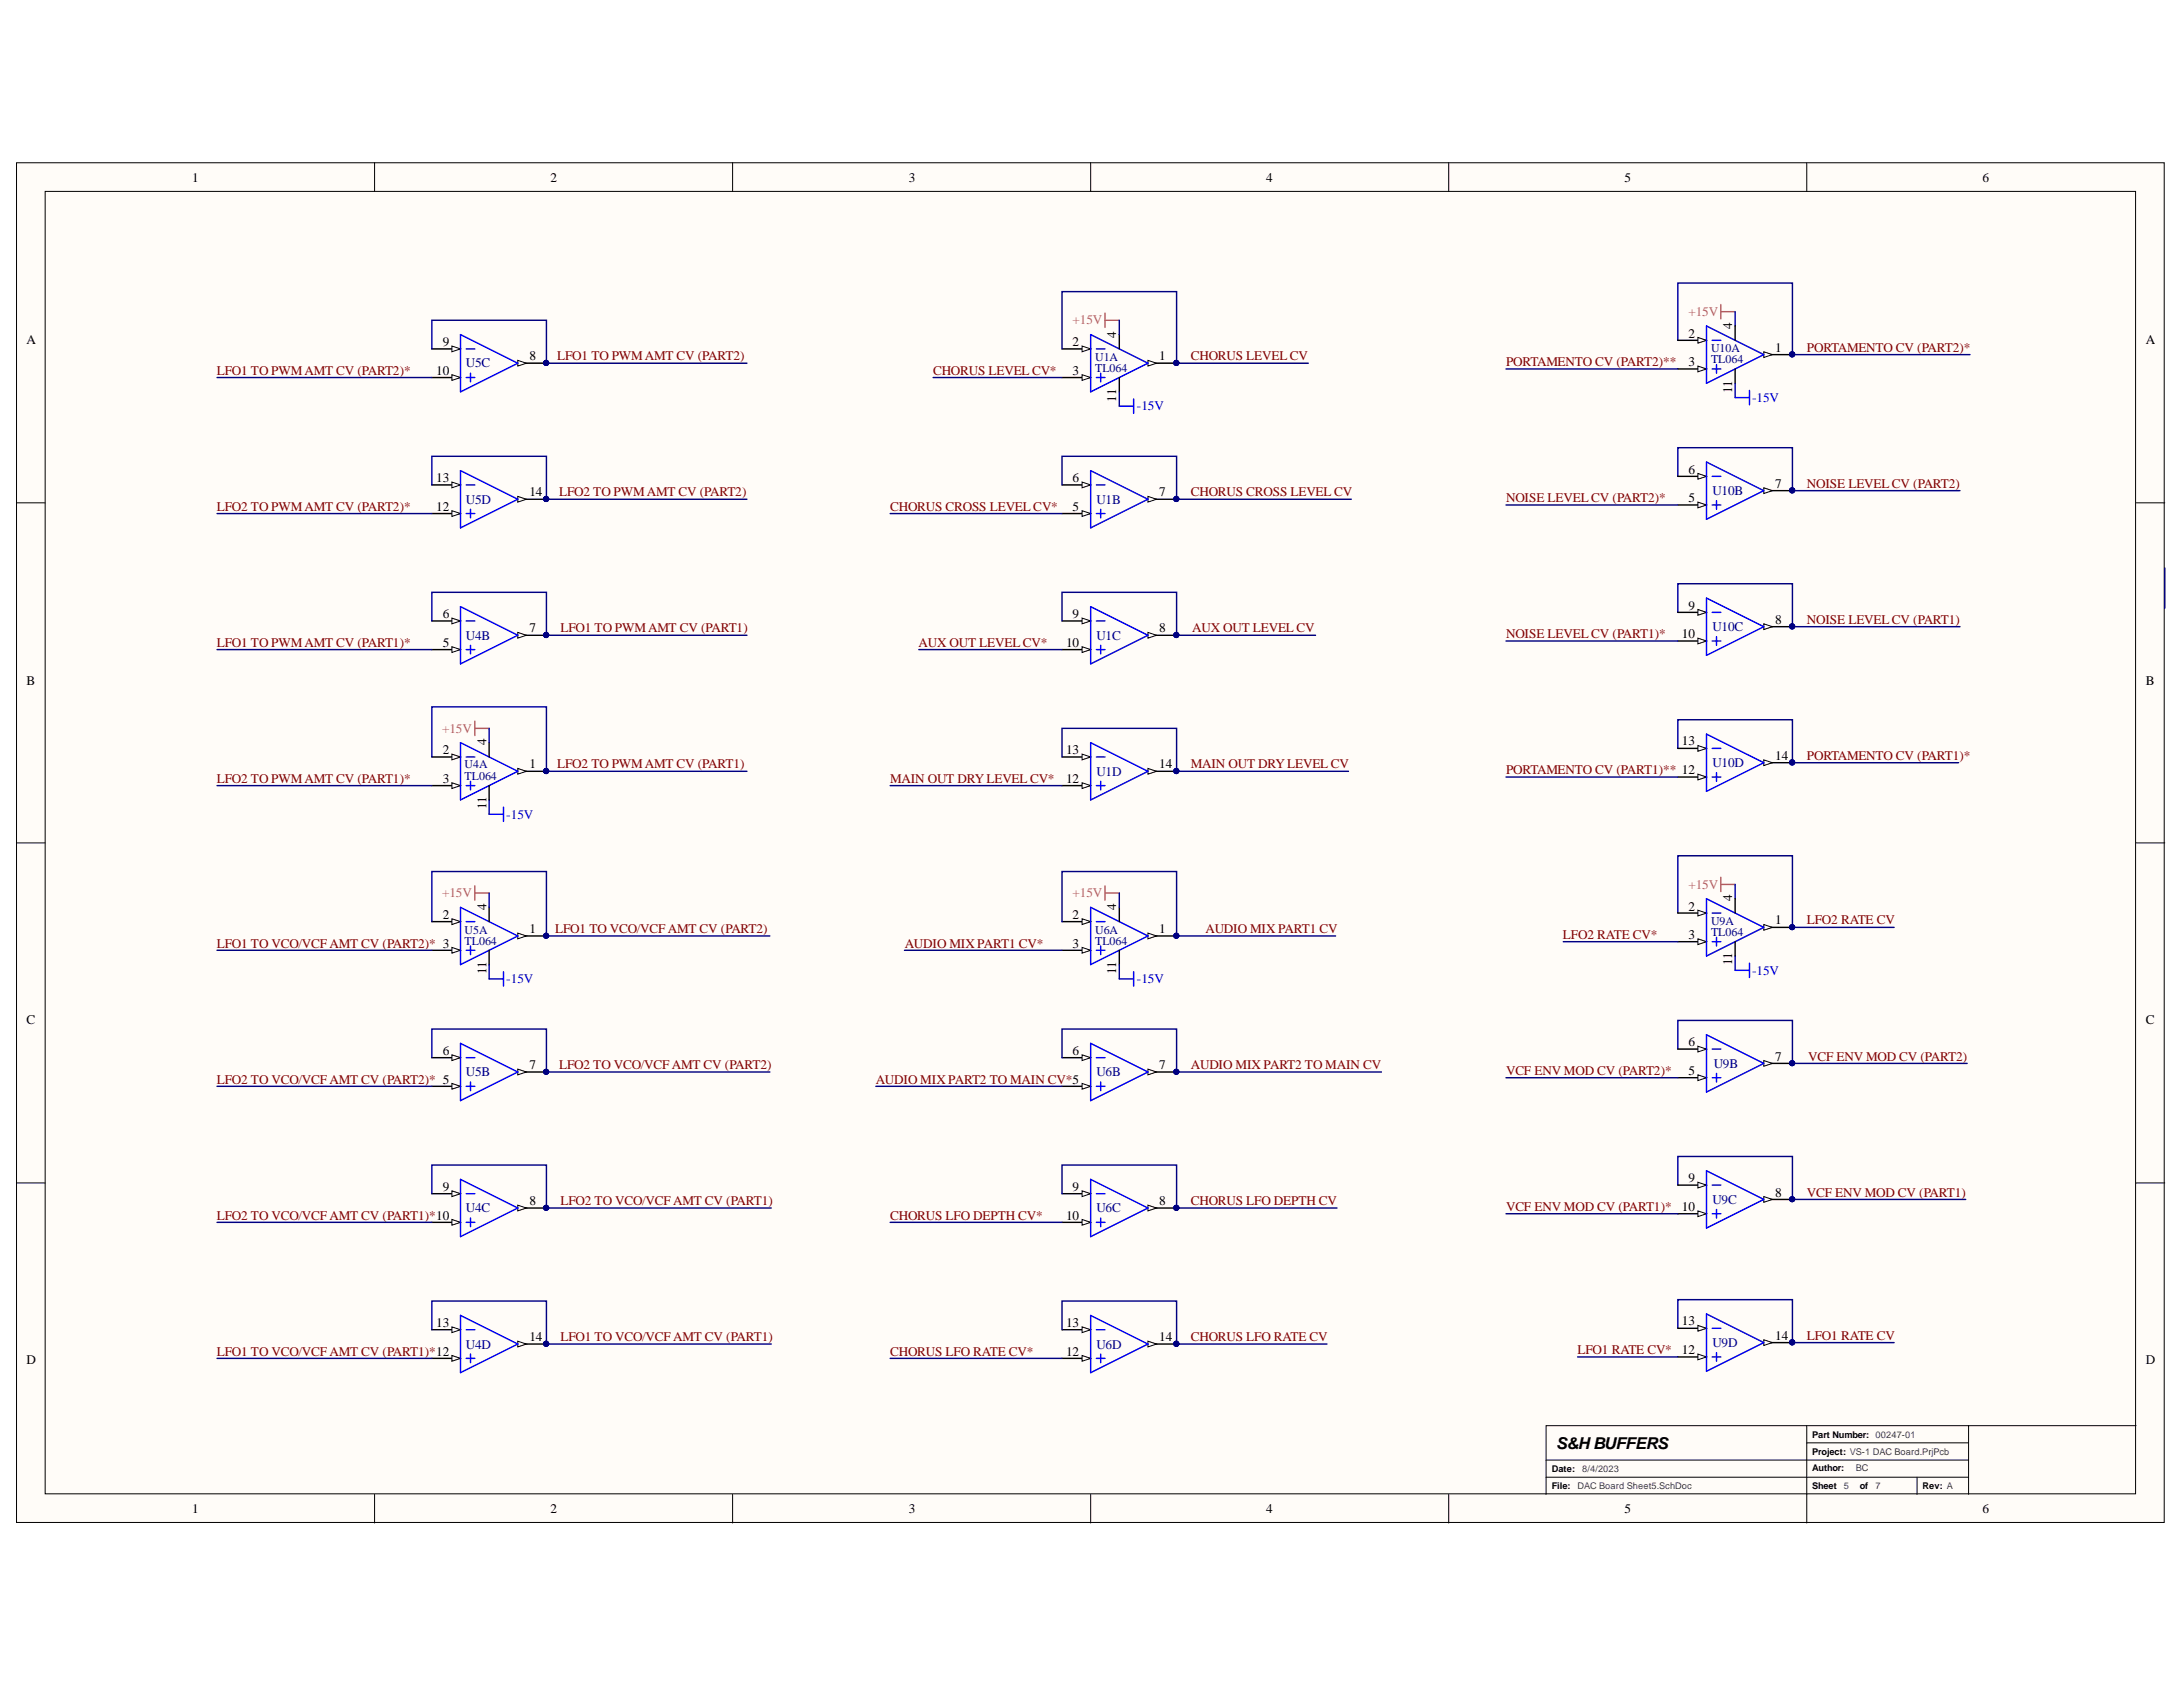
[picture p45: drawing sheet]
<svg xmlns="http://www.w3.org/2000/svg" width="279mm" height="216mm" viewBox="0 0 279 216" stroke-linecap="round" stroke-linejoin="round" font-family="sans-serif">
<defs><g id="words">
<text font-size="2.1" x="199.2" y="185.5">S&amp;HBUFFERS</text>
<g font-size="1.7">
<text x="24.6" y="23.3">1</text>
<text x="70.5" y="23.3">2</text>
<text x="116.3" y="23.3">3</text>
<text x="162.1" y="23.3">4</text>
<text x="207.9" y="23.3">5</text>
<text x="253.8" y="23.3">6</text>
<text x="3.4" y="44.1">A</text>
<text x="55.8" y="48">10</text>
<text x="56.7" y="44.3">9</text>
<text x="67.8" y="46.1">8</text>
<text x="137.3" y="44.3">2</text>
<text x="137.3" y="48">3</text>
<text x="142.9" y="43.2" transform="rotate(-90 142.9 43.2)">4</text>
<text x="148.4" y="46.1">1</text>
<text x="216.1" y="43.2">2</text>
<text x="216.1" y="46.9">3</text>
<text x="221.7" y="42.1" transform="rotate(-90 221.7 42.1)">4</text>
<text x="227.2" y="45">1</text>
<text x="274.7" y="44.1">A</text>
<text x="142.9" y="51.4" transform="rotate(-90 142.9 51.4)">11</text>
<text x="221.7" y="50.3" transform="rotate(-90 221.7 50.3)">11</text>
<text x="55.8" y="61.7">13</text>
<text x="55.8" y="65.4">12</text>
<text x="67.8" y="63.5">14</text>
<text x="137.3" y="61.7">6</text>
<text x="137.3" y="65.4">5</text>
<text x="148.4" y="63.5">7</text>
<text x="216.1" y="60.6">6</text>
<text x="216.1" y="64.3">5</text>
<text x="227.2" y="62.4">7</text>
<text x="56.7" y="79.2">6</text>
<text x="56.7" y="82.8">5</text>
<text x="67.8" y="80.9">7</text>
<text x="136.4" y="82.8">10</text>
<text x="137.3" y="79.2">9</text>
<text x="148.4" y="80.9">8</text>
<text x="215.3" y="81.7">10</text>
<text x="216.1" y="78.1">9</text>
<text x="227.2" y="79.8">8</text>
<text x="3.4" y="87.6">B</text>
<text x="274.7" y="87.6">B</text>
<text x="62.3" y="95.4" transform="rotate(-90 62.3 95.4)">4</text>
<text x="215.3" y="95.4">13</text>
<text x="56.7" y="96.5">2</text>
<text x="56.7" y="100.2">3</text>
<text x="67.8" y="98.3">1</text>
<text x="136.4" y="96.5">13</text>
<text x="136.4" y="100.2">12</text>
<text x="148.4" y="98.3">14</text>
<text x="227.2" y="97.2">14</text>
<text x="62.3" y="103.6" transform="rotate(-90 62.3 103.6)">11</text>
<text x="56.7" y="117.6">2</text>
<text x="62.3" y="116.4" transform="rotate(-90 62.3 116.4)">4</text>
<text x="67.8" y="119.4">1</text>
<text x="137.3" y="117.6">2</text>
<text x="142.9" y="116.4" transform="rotate(-90 142.9 116.4)">4</text>
<text x="148.4" y="119.4">1</text>
<text x="216.1" y="116.5">2</text>
<text x="221.7" y="115.3" transform="rotate(-90 221.7 115.3)">4</text>
<text x="227.2" y="118.3">1</text>
<text x="62.3" y="124.6" transform="rotate(-90 62.3 124.6)">11</text>
<text x="137.3" y="121.3">3</text>
<text x="142.9" y="124.6" transform="rotate(-90 142.9 124.6)">11</text>
<text x="216.1" y="120.2">3</text>
<text x="221.7" y="123.5" transform="rotate(-90 221.7 123.5)">11</text>
<text x="3.4" y="131.1">C</text>
<text x="274.7" y="131.1">C</text>
<text x="56.7" y="135">6</text>
<text x="67.8" y="136.8">7</text>
<text x="137.3" y="135">6</text>
<text x="148.4" y="136.8">7</text>
<text x="216.1" y="133.9">6</text>
<text x="216.1" y="137.6">5</text>
<text x="227.2" y="135.7">7</text>
<text x="56.7" y="152.4">9</text>
<text x="67.8" y="154.2">8</text>
<text x="137.3" y="152.4">9</text>
<text x="148.4" y="154.2">8</text>
<text x="215.3" y="155">10</text>
<text x="216.1" y="151.3">9</text>
<text x="227.2" y="153.1">8</text>
<text x="136.4" y="156.1">10</text>
<text x="55.8" y="169.8">13</text>
<text x="67.8" y="171.7">14</text>
<text x="136.4" y="169.8">13</text>
<text x="136.4" y="173.5">12</text>
<text x="148.4" y="171.7">14</text>
<text x="215.3" y="169.6">13</text>
<text x="215.3" y="173.3">12</text>
<text x="227.2" y="171.5">14</text>
<text x="3.4" y="174.6">D</text>
<text x="274.7" y="174.6">D</text>
<text x="24.6" y="193.6">1</text>
<text x="70.5" y="193.6">2</text>
<text x="116.3" y="193.6">3</text>
<text x="162.1" y="193.6">4</text>
<text x="207.9" y="193.6">5</text>
<text x="253.8" y="193.6">6</text>
</g>
<g font-size="1.7" fill="#db3381">
<text x="137.3" y="41.5">+15V</text>
<text x="216.1" y="40.4">+15V</text>
<text x="56.6" y="93.8">+15V</text>
<text x="216.1" y="113.7">+15V</text>
<text x="56.6" y="114.8">+15V</text>
<text x="137.3" y="114.8">+15V</text>
</g>
<g font-size="1.7" fill="#800000">
<text x="27.7" y="48">LFO1 TO PWMAMT CV (PART2)*</text>
<text x="71.3" y="46.1">LFO1 TO PWMAMT CV (PART2)</text>
<text x="119.4" y="48">CHORUS LEVEL CV*</text>
<text x="152.4" y="46.1">CHORUS LEVEL CV</text>
<text x="192.8" y="46.9">PORTAMENTO CV (PART2)**</text>
<text x="231.3" y="45">PORTAMENTO CV (PART2)*</text>
<text x="27.7" y="65.4">LFO2 TO PWMAMT CV (PART2)*</text>
<text x="71.6" y="63.5">LFO2 TO PWMAMT CV (PART2)</text>
<text x="113.9" y="65.4">CHORUS CROSS LEVEL CV*</text>
<text x="152.4" y="63.5">CHORUS CROSS LEVEL CV</text>
<text x="192.8" y="64.3">NOISE LEVEL CV (PART2)*</text>
<text x="231.3" y="62.4">NOISE LEVEL CV (PART2)</text>
<text x="27.7" y="82.8">LFO1 TO PWMAMT CV (PART1)*</text>
<text x="71.7" y="80.9">LFO1 TO PWMAMT CV (PART1)</text>
<text x="117.6" y="82.8">AUX OUT LEVEL CV*</text>
<text x="152.6" y="80.9">AUX OUT LEVEL CV</text>
<text x="192.8" y="81.7">NOISE LEVEL CV (PART1)*</text>
<text x="231.3" y="79.8">NOISE LEVEL CV (PART1)</text>
<text x="27.7" y="100.2">LFO2 TO PWMAMT CV (PART1)*</text>
<text x="71.3" y="98.3">LFO2 TO PWMAMT CV (PART1)</text>
<text x="113.9" y="100.2">MAIN OUT DRY LEVEL CV*</text>
<text x="152.4" y="98.3">MAIN OUT DRY LEVEL CV</text>
<text x="192.8" y="99.1">PORTAMENTO CV (PART1)** 12</text>
<text x="231.3" y="97.2">PORTAMENTO CV (PART1)*</text>
<text x="71.1" y="119.4">LFO1 TO VCO/VCF AMT CV (PART2)</text>
<text x="154.3" y="119.4">AUDIO MIX PART1 CV</text>
<text x="231.3" y="118.3">LFO2 RATE CV</text>
<text x="27.7" y="121.3">LFO1 TO VCO/VCF AMT CV (PART2)* 3</text>
<text x="115.8" y="121.3">AUDIO MIX PART1 CV*</text>
<text x="200" y="120.2">LFO2 RATE CV*</text>
<text x="71.6" y="136.8">LFO2 TO VCO/VCF AMT CV (PART2)</text>
<text x="152.4" y="136.8">AUDIO MIX PART2 TO MAIN CV</text>
<text x="192.8" y="137.6">VCF ENV MOD CV (PART2)*</text>
<text x="231.4" y="135.7">VCF ENV MOD CV (PART2)</text>
<text x="27.7" y="138.7">LFO2 TO VCO/VCF AMT CV (PART2)* 5</text>
<text x="112.1" y="138.7">AUDIO MIX PART2 TO MAIN CV*5</text>
<text x="71.7" y="154.2">LFO2 TO VCO/VCF AMT CV (PART1)</text>
<text x="152.4" y="154.2">CHORUS LFO DEPTH CV</text>
<text x="192.8" y="155">VCF ENV MOD CV (PART1)*</text>
<text x="231.3" y="153.1">VCF ENV MOD CV (PART1)</text>
<text x="27.7" y="156.1">LFO2 TO VCO/VCF AMT CV (PART1)*10</text>
<text x="113.9" y="156.1">CHORUS LFO DEPTH CV*</text>
<text x="27.7" y="173.5">LFO1 TO VCO/VCF AMT CV (PART1)*12</text>
<text x="71.7" y="171.7">LFO1 TO VCO/VCF AMT CV (PART1)</text>
<text x="113.9" y="173.5">CHORUS LFO RATE CV*</text>
<text x="152.4" y="171.7">CHORUS LFO RATE CV</text>
<text x="201.9" y="173.3">LFO1 RATE CV*</text>
<text x="231.3" y="171.5">LFO1 RATE CV</text>
</g>
<g font-size="1.7" fill="#000080">
<text x="59.6" y="47">U5C</text>
<text x="59.6" y="64.4">U5D</text>
<text x="140.3" y="64.4">U1B</text>
<text x="219.2" y="63.3">U10B</text>
<text x="59.6" y="81.9">U4B</text>
<text x="140.3" y="81.9">U1C</text>
<text x="219.2" y="80.8">U10C</text>
<text x="140.3" y="99.3">U1D</text>
<text x="219.2" y="98.2">U10D</text>
<text x="59.6" y="137.8">U5B</text>
<text x="140.3" y="137.8">U6B</text>
<text x="219.3" y="136.7">U9B</text>
<text x="59.6" y="155.2">U4C</text>
<text x="140.3" y="155.2">U6C</text>
<text x="219.2" y="154.1">U9C</text>
<text x="59.6" y="172.6">U4D</text>
<text x="140.3" y="172.6">U6D</text>
<text x="219.2" y="172.4">U9D</text>
</g>
<g font-size="1.7" fill="#00f">
<text x="145.5" y="52.5">-15V</text>
<text x="224.2" y="51.4">-15V</text>
<text x="64.8" y="104.8">-15V</text>
<text x="64.8" y="125.8">-15V</text>
<text x="145.5" y="125.8">-15V</text>
<text x="224.2" y="124.7">-15V</text>
</g>
<g font-size="1.5" fill="#000080">
<text x="140.2" y="47.6">TL064</text>
<text x="140.2" y="46.2">U1A</text>
<text x="219" y="46.5">TL064</text>
<text x="219" y="45.1">U10A</text>
<text x="59.5" y="99.9">TL064</text>
<text x="59.5" y="98.3">U4A</text>
<text x="59.5" y="119.5">U5A</text>
<text x="140.2" y="119.5">U6A</text>
<text x="219" y="119.8">TL064</text>
<text x="219" y="118.4">U9A</text>
<text x="59.5" y="120.9">TL064</text>
<text x="140.2" y="120.9">TL064</text>
</g>
<g font-size="1.2">
<text x="231.9" y="184">Part Number: 00247-01</text>
<text x="198.6" y="188.4">Date:</text>
<text x="198.6" y="190.6">File:</text>
<text x="231.9" y="190.6">Sheet</text>
<text x="231.9" y="188.3">Author:</text>
<text x="231.9" y="186.2">Project: VS-1 DAC Board.PrjPcb</text>
<text x="238" y="190.6">of</text>
<text x="246.1" y="190.6">Rev: A</text>
</g>
<g font-size="1.2" fill="#434343">
<text x="201.9" y="190.6">DAC Board Sheet5.SchDoc</text>
<text x="202.5" y="188.4">8/4/2023</text>
<text x="236" y="190.6">5</text>
<text x="237.5" y="188.3">BC</text>
<text x="240.1" y="190.6">7</text>
</g>
</g></defs>
<g fill="#fffcf8" stroke="#000" stroke-width=".13">
<path d="M2.1 20.8h274.9v174h-274.9z"/>
<path d="M5.8 24.5h267.5v166.7h-267.5z"/>
</g>
<g fill="none" stroke="#000" stroke-width=".13">
<path d="M47.9 20.8v3.7M93.8 20.8v3.7M139.6 20.8v3.7M185.4 20.8v3.7M231.2 20.8v3.7M2.1 64.4h3.7M273.4 64.4h3.7M2.1 107.9h3.7M273.4 107.9h3.7M2.1 151.4h3.7M273.4 151.4h3.7M47.9 191.3v3.6"/>
<path d="M93.8 191.3v3.6M139.6 191.3v3.6M185.4 191.3v3.6M197.9 189.1h54.1M197.9 186.9h54.1M231.2 182.5v12.4M231.2 184.7h20.8M245.4 189.1v2.2M252 182.5h-54.1v8.8M273.4 182.5h-21.4v8.8"/>
</g>
<path d="M135.9 152.8h3.7" fill="none" stroke="#000" stroke-width=".18"/>
<path d="M138.5 152.4l1.1 .4-1.1 .3z" fill="#fffcf8"/>
<path d="M138.5 152.4l1.1 .4-1.1 .3z" fill="none" stroke="#000" stroke-width=".13"/>
<path d="M135.9 156.4h3.7" fill="none" stroke="#000" stroke-width=".18"/>
<path d="M138.5 156.1l1.1 .3-1.1 .4z" fill="#fffcf8"/>
<path d="M138.5 156.1l1.1 .3-1.1 .4z" fill="none" stroke="#000" stroke-width=".13"/>
<path d="M146.9 154.6h3.7" fill="none" stroke="#000" stroke-width=".18"/>
<path d="M146.9 154.2l1.1 .4-1.1 .4z" fill="#fffcf8"/>
<path d="M146.9 154.2l1.1 .4-1.1 .4z" fill="none" stroke="#000" stroke-width=".13"/>
<circle cx="150.6" cy="154.6" r=".33" fill="#000080" stroke="#000080" stroke-width=".13"/>
<path d="M139.6 150.9l7.3 3.7-7.3 3.7zM140.3 152.8h1.1M140.3 156.4h1.1M140.9 155.9v1.1" fill="none" stroke="#00f" stroke-width=".18"/>
<path d="M135.9 170.2h3.7" fill="none" stroke="#000" stroke-width=".18"/>
<path d="M138.5 169.8l1.1 .4-1.1 .3z" fill="#fffcf8"/>
<path d="M138.5 169.8l1.1 .4-1.1 .3z" fill="none" stroke="#000" stroke-width=".13"/>
<path d="M135.9 173.8h3.7" fill="none" stroke="#000" stroke-width=".18"/>
<path d="M138.5 173.5l1.1 .3-1.1 .4z" fill="#fffcf8"/>
<path d="M138.5 173.5l1.1 .3-1.1 .4z" fill="none" stroke="#000" stroke-width=".13"/>
<path d="M146.9 172h3.7" fill="none" stroke="#000" stroke-width=".18"/>
<path d="M146.9 171.6l1.1 .4-1.1 .4z" fill="#fffcf8"/>
<path d="M146.9 171.6l1.1 .4-1.1 .4z" fill="none" stroke="#000" stroke-width=".13"/>
<circle cx="150.6" cy="172" r=".33" fill="#000080" stroke="#000080" stroke-width=".13"/>
<path d="M139.6 168.3l7.3 3.7-7.3 3.7zM140.3 170.2h1.1M140.3 173.8h1.1M140.9 173.3v1.1" fill="none" stroke="#00f" stroke-width=".18"/>
<path d="M55.3 96.9h3.6" fill="none" stroke="#000" stroke-width=".18"/>
<path d="M57.8 96.5l1.1 .4-1.1 .3z" fill="#fffcf8"/>
<path d="M57.8 96.5l1.1 .4-1.1 .3z" fill="none" stroke="#000" stroke-width=".13"/>
<path d="M55.3 100.5h3.6" fill="none" stroke="#000" stroke-width=".18"/>
<path d="M57.8 100.2l1.1 .3-1.1 .4z" fill="#fffcf8"/>
<path d="M57.8 100.2l1.1 .3-1.1 .4z" fill="none" stroke="#000" stroke-width=".13"/>
<path d="M66.3 98.7h3.6" fill="none" stroke="#000" stroke-width=".18"/>
<path d="M66.3 98.3l1.1 .4-1.1 .4z" fill="#fffcf8"/>
<path d="M66.3 98.3l1.1 .4-1.1 .4z" fill="none" stroke="#000" stroke-width=".13"/>
<circle cx="69.9" cy="98.7" r=".33" fill="#000080" stroke="#000080" stroke-width=".13"/>
<path d="M58.9 95l7.4 3.7-7.4 3.7zM59.7 96.9h1.1M60.2 100v1.1M59.7 100.5h1.1M62.6 104.2h1.8M64.4 103.3v1.8" fill="none" stroke="#00f" stroke-width=".18"/>
<path d="M55.3 79.5h3.6M62.6 95v1.9M62.6 100.5v1.9" fill="none" stroke="#000" stroke-width=".18"/>
<path d="M60.8 92.3v1.8M60.8 93.2h1.8" fill="none" stroke="#db3381" stroke-width=".18"/>
<path d="M57.8 79.1l1.1 .4-1.1 .3z" fill="#fffcf8"/>
<path d="M57.8 79.1l1.1 .4-1.1 .3z" fill="none" stroke="#000" stroke-width=".13"/>
<path d="M55.3 83.1h3.6" fill="none" stroke="#000" stroke-width=".18"/>
<path d="M57.8 82.8l1.1 .3-1.1 .4z" fill="#fffcf8"/>
<path d="M57.8 82.8l1.1 .3-1.1 .4z" fill="none" stroke="#000" stroke-width=".13"/>
<path d="M66.3 81.3h3.6" fill="none" stroke="#000" stroke-width=".18"/>
<path d="M66.3 80.9l1.1 .4-1.1 .4z" fill="#fffcf8"/>
<path d="M66.3 80.9l1.1 .4-1.1 .4z" fill="none" stroke="#000" stroke-width=".13"/>
<circle cx="69.9" cy="81.3" r=".33" fill="#000080" stroke="#000080" stroke-width=".13"/>
<path d="M58.9 77.6l7.4 3.7-7.4 3.7zM59.7 79.5h1.1M59.7 83.1h1.1M60.2 82.6v1.1" fill="none" stroke="#00f" stroke-width=".18"/>
<path d="M55.3 152.8h3.6" fill="none" stroke="#000" stroke-width=".18"/>
<path d="M57.8 152.4l1.1 .4-1.1 .3z" fill="#fffcf8"/>
<path d="M57.8 152.4l1.1 .4-1.1 .3z" fill="none" stroke="#000" stroke-width=".13"/>
<path d="M55.3 156.4h3.6" fill="none" stroke="#000" stroke-width=".18"/>
<path d="M57.8 156.1l1.1 .3-1.1 .4z" fill="#fffcf8"/>
<path d="M57.8 156.1l1.1 .3-1.1 .4z" fill="none" stroke="#000" stroke-width=".13"/>
<path d="M66.3 154.6h3.6" fill="none" stroke="#000" stroke-width=".18"/>
<path d="M66.3 154.2l1.1 .4-1.1 .4z" fill="#fffcf8"/>
<path d="M66.3 154.2l1.1 .4-1.1 .4z" fill="none" stroke="#000" stroke-width=".13"/>
<circle cx="69.9" cy="154.6" r=".33" fill="#000080" stroke="#000080" stroke-width=".13"/>
<path d="M58.9 150.9l7.4 3.7-7.4 3.7zM59.7 152.8h1.1M59.7 156.4h1.1M60.2 155.9v1.1" fill="none" stroke="#00f" stroke-width=".18"/>
<path d="M55.3 170.2h3.6" fill="none" stroke="#000" stroke-width=".18"/>
<path d="M57.8 169.8l1.1 .4-1.1 .3z" fill="#fffcf8"/>
<path d="M57.8 169.8l1.1 .4-1.1 .3z" fill="none" stroke="#000" stroke-width=".13"/>
<path d="M55.3 173.8h3.6" fill="none" stroke="#000" stroke-width=".18"/>
<path d="M57.8 173.5l1.1 .3-1.1 .4z" fill="#fffcf8"/>
<path d="M57.8 173.5l1.1 .3-1.1 .4z" fill="none" stroke="#000" stroke-width=".13"/>
<path d="M66.3 172h3.6" fill="none" stroke="#000" stroke-width=".18"/>
<path d="M66.3 171.6l1.1 .4-1.1 .4z" fill="#fffcf8"/>
<path d="M66.3 171.6l1.1 .4-1.1 .4z" fill="none" stroke="#000" stroke-width=".13"/>
<circle cx="69.9" cy="172" r=".33" fill="#000080" stroke="#000080" stroke-width=".13"/>
<path d="M58.9 168.3l7.4 3.7-7.4 3.7zM59.7 170.2h1.1M59.7 173.8h1.1M60.2 173.3v1.1" fill="none" stroke="#00f" stroke-width=".18"/>
<path d="M55.3 118h3.6" fill="none" stroke="#000" stroke-width=".18"/>
<path d="M57.8 117.6l1.1 .4-1.1 .3z" fill="#fffcf8"/>
<path d="M57.8 117.6l1.1 .4-1.1 .3z" fill="none" stroke="#000" stroke-width=".13"/>
<path d="M55.3 121.6h3.6" fill="none" stroke="#000" stroke-width=".18"/>
<path d="M57.8 121.3l1.1 .3-1.1 .4z" fill="#fffcf8"/>
<path d="M57.8 121.3l1.1 .3-1.1 .4z" fill="none" stroke="#000" stroke-width=".13"/>
<path d="M66.3 119.8h3.6" fill="none" stroke="#000" stroke-width=".18"/>
<path d="M66.3 119.4l1.1 .4-1.1 .4z" fill="#fffcf8"/>
<path d="M66.3 119.4l1.1 .4-1.1 .4z" fill="none" stroke="#000" stroke-width=".13"/>
<circle cx="69.9" cy="119.8" r=".33" fill="#000080" stroke="#000080" stroke-width=".13"/>
<path d="M58.9 116.1l7.4 3.7-7.4 3.6zM59.7 118h1.1M59.7 121.6h1.1M60.2 121.1v1.1M62.6 125.3h1.8M64.4 124.4v1.8" fill="none" stroke="#00f" stroke-width=".18"/>
<path d="M62.6 116.1v1.9M55.3 135.4h3.6M62.6 121.6v1.8" fill="none" stroke="#000" stroke-width=".18"/>
<path d="M60.8 113.4v1.8M60.8 114.3h1.8" fill="none" stroke="#db3381" stroke-width=".18"/>
<path d="M57.8 135l1.1 .4-1.1 .3z" fill="#fffcf8"/>
<path d="M57.8 135l1.1 .4-1.1 .3z" fill="none" stroke="#000" stroke-width=".13"/>
<path d="M55.3 139h3.6" fill="none" stroke="#000" stroke-width=".18"/>
<path d="M57.8 138.7l1.1 .3-1.1 .4z" fill="#fffcf8"/>
<path d="M57.8 138.7l1.1 .3-1.1 .4z" fill="none" stroke="#000" stroke-width=".13"/>
<path d="M66.3 137.2h3.6" fill="none" stroke="#000" stroke-width=".18"/>
<path d="M66.3 136.8l1.1 .4-1.1 .4z" fill="#fffcf8"/>
<path d="M66.3 136.8l1.1 .4-1.1 .4z" fill="none" stroke="#000" stroke-width=".13"/>
<circle cx="69.9" cy="137.2" r=".33" fill="#000080" stroke="#000080" stroke-width=".13"/>
<path d="M58.9 133.5l7.4 3.7-7.4 3.7zM59.7 135.4h1.1M59.7 139h1.1M60.2 138.5v1.1" fill="none" stroke="#00f" stroke-width=".18"/>
<path d="M55.3 44.7h3.6" fill="none" stroke="#000" stroke-width=".18"/>
<path d="M57.8 44.3l1.1 .4-1.1 .3z" fill="#fffcf8"/>
<path d="M57.8 44.3l1.1 .4-1.1 .3z" fill="none" stroke="#000" stroke-width=".13"/>
<path d="M55.3 48.3h3.6" fill="none" stroke="#000" stroke-width=".18"/>
<path d="M57.8 48l1.1 .3-1.1 .4z" fill="#fffcf8"/>
<path d="M57.8 48l1.1 .3-1.1 .4z" fill="none" stroke="#000" stroke-width=".13"/>
<path d="M66.3 46.5h3.6" fill="none" stroke="#000" stroke-width=".18"/>
<path d="M66.3 46.1l1.1 .4-1.1 .4z" fill="#fffcf8"/>
<path d="M66.3 46.1l1.1 .4-1.1 .4z" fill="none" stroke="#000" stroke-width=".13"/>
<circle cx="69.9" cy="46.4" r=".33" fill="#000080" stroke="#000080" stroke-width=".13"/>
<path d="M58.9 42.8l7.4 3.7-7.4 3.6zM59.7 44.7h1.1M59.7 48.3h1.1M60.2 47.8v1.1" fill="none" stroke="#00f" stroke-width=".18"/>
<path d="M55.3 62.1h3.6" fill="none" stroke="#000" stroke-width=".18"/>
<path d="M57.8 61.7l1.1 .4-1.1 .3z" fill="#fffcf8"/>
<path d="M57.8 61.7l1.1 .4-1.1 .3z" fill="none" stroke="#000" stroke-width=".13"/>
<path d="M55.3 65.7h3.6" fill="none" stroke="#000" stroke-width=".18"/>
<path d="M57.8 65.4l1.1 .3-1.1 .4z" fill="#fffcf8"/>
<path d="M57.8 65.4l1.1 .3-1.1 .4z" fill="none" stroke="#000" stroke-width=".13"/>
<path d="M66.3 63.9h3.6" fill="none" stroke="#000" stroke-width=".18"/>
<path d="M66.3 63.5l1.1 .4-1.1 .4z" fill="#fffcf8"/>
<path d="M66.3 63.5l1.1 .4-1.1 .4z" fill="none" stroke="#000" stroke-width=".13"/>
<circle cx="69.9" cy="63.9" r=".33" fill="#000080" stroke="#000080" stroke-width=".13"/>
<path d="M58.9 60.2l7.4 3.7-7.4 3.7zM59.7 62.1h1.1M59.7 65.7h1.1M60.2 65.2v1.1" fill="none" stroke="#00f" stroke-width=".18"/>
<path d="M135.9 44.7h3.7" fill="none" stroke="#000" stroke-width=".18"/>
<path d="M138.5 44.3l1.1 .4-1.1 .3z" fill="#fffcf8"/>
<path d="M138.5 44.3l1.1 .4-1.1 .3z" fill="none" stroke="#000" stroke-width=".13"/>
<path d="M135.9 48.3h3.7" fill="none" stroke="#000" stroke-width=".18"/>
<path d="M138.5 48l1.1 .3-1.1 .4z" fill="#fffcf8"/>
<path d="M138.5 48l1.1 .3-1.1 .4z" fill="none" stroke="#000" stroke-width=".13"/>
<path d="M146.9 46.5h3.7" fill="none" stroke="#000" stroke-width=".18"/>
<path d="M146.9 46.1l1.1 .4-1.1 .4z" fill="#fffcf8"/>
<path d="M146.9 46.1l1.1 .4-1.1 .4z" fill="none" stroke="#000" stroke-width=".13"/>
<circle cx="150.6" cy="46.4" r=".33" fill="#000080" stroke="#000080" stroke-width=".13"/>
<path d="M139.6 42.8l7.3 3.7-7.3 3.6zM140.3 44.7h1.1M140.3 48.3h1.1M140.9 47.8v1.1" fill="none" stroke="#00f" stroke-width=".18"/>
<path d="M143.3 42.8v1.9M143.3 48.3v1.8M135.9 62.1h3.7" fill="none" stroke="#000" stroke-width=".18"/>
<path d="M138.5 61.7l1.1 .4-1.1 .3z" fill="#fffcf8"/>
<path d="M138.5 61.7l1.1 .4-1.1 .3z" fill="none" stroke="#000" stroke-width=".13"/>
<path d="M135.9 65.7h3.7" fill="none" stroke="#000" stroke-width=".18"/>
<path d="M138.5 65.4l1.1 .3-1.1 .4z" fill="#fffcf8"/>
<path d="M138.5 65.4l1.1 .3-1.1 .4z" fill="none" stroke="#000" stroke-width=".13"/>
<path d="M146.9 63.9h3.7" fill="none" stroke="#000" stroke-width=".18"/>
<path d="M146.9 63.5l1.1 .4-1.1 .4z" fill="#fffcf8"/>
<path d="M146.9 63.5l1.1 .4-1.1 .4z" fill="none" stroke="#000" stroke-width=".13"/>
<circle cx="150.6" cy="63.9" r=".33" fill="#000080" stroke="#000080" stroke-width=".13"/>
<path d="M139.6 60.2l7.3 3.7-7.3 3.7zM140.3 62.1h1.1M140.3 65.7h1.1M140.9 65.2v1.1" fill="none" stroke="#00f" stroke-width=".18"/>
<path d="M135.9 79.5h3.7" fill="none" stroke="#000" stroke-width=".18"/>
<path d="M138.5 79.1l1.1 .4-1.1 .3z" fill="#fffcf8"/>
<path d="M138.5 79.1l1.1 .4-1.1 .3z" fill="none" stroke="#000" stroke-width=".13"/>
<path d="M135.9 83.1h3.7" fill="none" stroke="#000" stroke-width=".18"/>
<path d="M138.5 82.8l1.1 .3-1.1 .4z" fill="#fffcf8"/>
<path d="M138.5 82.8l1.1 .3-1.1 .4z" fill="none" stroke="#000" stroke-width=".13"/>
<path d="M146.9 81.3h3.7" fill="none" stroke="#000" stroke-width=".18"/>
<path d="M146.9 80.9l1.1 .4-1.1 .4z" fill="#fffcf8"/>
<path d="M146.9 80.9l1.1 .4-1.1 .4z" fill="none" stroke="#000" stroke-width=".13"/>
<circle cx="150.6" cy="81.3" r=".33" fill="#000080" stroke="#000080" stroke-width=".13"/>
<path d="M139.6 77.6l7.3 3.7-7.3 3.7zM140.3 79.5h1.1M140.3 83.1h1.1M140.9 82.6v1.1" fill="none" stroke="#00f" stroke-width=".18"/>
<path d="M135.9 96.9h3.7" fill="none" stroke="#000" stroke-width=".18"/>
<path d="M138.5 96.5l1.1 .4-1.1 .3z" fill="#fffcf8"/>
<path d="M138.5 96.5l1.1 .4-1.1 .3z" fill="none" stroke="#000" stroke-width=".13"/>
<path d="M135.9 100.5h3.7" fill="none" stroke="#000" stroke-width=".18"/>
<path d="M138.5 100.2l1.1 .3-1.1 .4z" fill="#fffcf8"/>
<path d="M138.5 100.2l1.1 .3-1.1 .4z" fill="none" stroke="#000" stroke-width=".13"/>
<path d="M146.9 98.7h3.7" fill="none" stroke="#000" stroke-width=".18"/>
<path d="M146.9 98.3l1.1 .4-1.1 .4z" fill="#fffcf8"/>
<path d="M146.9 98.3l1.1 .4-1.1 .4z" fill="none" stroke="#000" stroke-width=".13"/>
<circle cx="150.6" cy="98.7" r=".33" fill="#000080" stroke="#000080" stroke-width=".13"/>
<path d="M139.6 95l7.3 3.7-7.3 3.7zM140.3 96.9h1.1M140.9 100v1.1M140.3 100.5h1.1M143.3 125.3h1.8M145.1 124.4v1.8" fill="none" stroke="#00f" stroke-width=".18"/>
<path d="M141.4 113.4v1.8M141.4 114.3h1.9" fill="none" stroke="#db3381" stroke-width=".18"/>
<path d="M135.9 135.4h3.7" fill="none" stroke="#000" stroke-width=".18"/>
<path d="M138.5 135l1.1 .4-1.1 .3z" fill="#fffcf8"/>
<path d="M138.5 135l1.1 .4-1.1 .3z" fill="none" stroke="#000" stroke-width=".13"/>
<path d="M135.9 139h3.7" fill="none" stroke="#000" stroke-width=".18"/>
<path d="M138.5 138.7l1.1 .3-1.1 .4z" fill="#fffcf8"/>
<path d="M138.5 138.7l1.1 .3-1.1 .4z" fill="none" stroke="#000" stroke-width=".13"/>
<path d="M146.9 137.2h3.7" fill="none" stroke="#000" stroke-width=".18"/>
<path d="M146.9 136.8l1.1 .4-1.1 .4z" fill="#fffcf8"/>
<path d="M146.9 136.8l1.1 .4-1.1 .4z" fill="none" stroke="#000" stroke-width=".13"/>
<circle cx="150.6" cy="137.2" r=".33" fill="#000080" stroke="#000080" stroke-width=".13"/>
<path d="M139.6 133.5l7.3 3.7-7.3 3.7zM140.3 135.4h1.1M140.3 139h1.1M140.9 138.5v1.1" fill="none" stroke="#00f" stroke-width=".18"/>
<path d="M135.9 118h3.7" fill="none" stroke="#000" stroke-width=".18"/>
<path d="M138.5 117.6l1.1 .4-1.1 .3z" fill="#fffcf8"/>
<path d="M138.5 117.6l1.1 .4-1.1 .3z" fill="none" stroke="#000" stroke-width=".13"/>
<path d="M135.9 121.6h3.7" fill="none" stroke="#000" stroke-width=".18"/>
<path d="M138.5 121.3l1.1 .3-1.1 .4z" fill="#fffcf8"/>
<path d="M138.5 121.3l1.1 .3-1.1 .4z" fill="none" stroke="#000" stroke-width=".13"/>
<path d="M146.9 119.8h3.7" fill="none" stroke="#000" stroke-width=".18"/>
<path d="M146.9 119.4l1.1 .4-1.1 .4z" fill="#fffcf8"/>
<path d="M146.9 119.4l1.1 .4-1.1 .4z" fill="none" stroke="#000" stroke-width=".13"/>
<g fill="#000080" stroke="#000080" stroke-width=".13">
<circle cx="150.6" cy="119.8" r=".33"/>
<circle cx="69.9" cy="172" r=".33"/>
<circle cx="69.9" cy="154.6" r=".33"/>
<circle cx="69.9" cy="137.2" r=".33"/>
<circle cx="69.9" cy="119.8" r=".33"/>
<circle cx="69.9" cy="98.7" r=".33"/>
<circle cx="69.9" cy="81.3" r=".33"/>
<circle cx="69.9" cy="63.9" r=".33"/>
<circle cx="69.9" cy="46.4" r=".33"/>
<circle cx="150.6" cy="172" r=".33"/>
<circle cx="150.6" cy="154.6" r=".33"/>
<circle cx="150.6" cy="137.2" r=".33"/>
<circle cx="150.6" cy="98.7" r=".33"/>
<circle cx="150.6" cy="81.3" r=".33"/>
<circle cx="150.6" cy="63.9" r=".33"/>
<circle cx="150.6" cy="46.4" r=".33"/>
<circle cx="229.4" cy="45.3" r=".33"/>
</g>
<path d="M143.3 52h1.8M145.1 51.1v1.8M139.6 116.1l7.3 3.7-7.3 3.6zM140.3 118h1.1M140.3 121.6h1.1M140.9 121.1v1.1" fill="none" stroke="#00f" stroke-width=".18"/>
<path d="M214.7 43.6h3.7M143.3 116.1v1.9M143.3 121.6v1.8" fill="none" stroke="#000" stroke-width=".18"/>
<g fill="none" stroke="#000080" stroke-width=".18">
<path d="M222.1 39.9v1.8M27.8 48.3h27.5M55.3 44.7v-3.7h14.6v5.5h25.7M119.4 48.3h16.5M135.9 44.7v-7.4h14.7v9.2h16.9M143.3 41v1.8M143.3 50.1v1.9M214.7 43.6v-7.4h14.7v9.2h22.7M27.8 65.7h27.5M55.3 79.5v-3.7h14.6v5.5h25.7M55.3 62.1v-3.7h14.6v5.5h25.7M113.9 65.7h22"/>
<path d="M135.9 79.5v-3.7h14.7v5.5h17.8M135.9 62.1v-3.7h14.7v5.5h22.4M277.1 72.7v5.1M27.8 83.1h27.5M55.3 96.9v-6.4h14.6v8.2h25.7M62.6 93.2v1.8M117.6 83.1h18.3M135.9 96.9v-3.7h14.7v5.5h22M27.8 100.5h27.5M55.3 118v-6.5h14.6v8.3h28.6M62.6 102.4v1.8M62.6 114.3v1.8"/>
<path d="M113.9 100.5h22M135.9 118v-6.5h14.7v8.3h20.3M143.3 114.3v1.8M27.8 139h27.5M27.8 121.6h27.5M55.3 135.4v-3.7h14.6v5.5h28.6M62.6 123.4v1.9M112.1 139h23.8M115.8 121.6h20.1M135.9 135.4v-3.7h14.7v5.5h26.2M143.3 123.4v1.9M27.8 156.4h27.5"/>
<path d="M55.3 152.8v-3.7h14.6v5.5h28.8M113.9 156.4h22M135.9 152.8v-3.7h14.7v5.5h20.5M27.8 173.8h27.5M55.3 170.2v-3.7h14.6v5.5h28.8M113.9 173.8h22M135.9 170.2v-3.7h14.7v5.5h19.2"/>
</g>
<path d="M220.2 39v1.8M220.2 39.9h1.9M141.4 40.1v1.8M141.4 41h1.9" fill="none" stroke="#db3381" stroke-width=".18"/>
<path d="M217.3 43.2l1.1 .4-1.1 .3z" fill="#fffcf8"/>
<path d="M217.3 43.2l1.1 .4-1.1 .3z" fill="none" stroke="#000" stroke-width=".13"/>
<path d="M214.7 47.2h3.7" fill="none" stroke="#000" stroke-width=".18"/>
<path d="M217.3 46.9l1.1 .3-1.1 .4z" fill="#fffcf8"/>
<path d="M217.3 46.9l1.1 .3-1.1 .4z" fill="none" stroke="#000" stroke-width=".13"/>
<path d="M225.7 45.4h3.7" fill="none" stroke="#000" stroke-width=".18"/>
<path d="M225.7 45l1.1 .4-1.1 .4z" fill="#fffcf8"/>
<path d="M225.7 45l1.1 .4-1.1 .4z" fill="none" stroke="#000" stroke-width=".13"/>
<g fill="#000080" stroke="#000080" stroke-width=".13">
<circle cx="229.4" cy="45.3" r=".33"/>
<circle cx="229.4" cy="62.8" r=".33"/>
</g>
<path d="M218.4 41.7l7.3 3.7-7.3 3.7zM219.1 43.6h1.1M219.1 47.2h1.1M219.7 46.7v1.1M222.1 50.9h1.8M223.9 50v1.8" fill="none" stroke="#00f" stroke-width=".18"/>
<path d="M222.1 41.7v1.9M222.1 47.2v1.9M214.7 61h3.7" fill="none" stroke="#000" stroke-width=".18"/>
<path d="M192.8 47.2h21.9M222.1 49.1v1.8M214.7 61v-3.7h14.7v5.5h21.5" fill="none" stroke="#000080" stroke-width=".18"/>
<path d="M217.3 60.6l1.1 .4-1.1 .3z" fill="#fffcf8"/>
<path d="M217.3 60.6l1.1 .4-1.1 .3z" fill="none" stroke="#000" stroke-width=".13"/>
<path d="M214.7 64.6h3.7" fill="none" stroke="#000" stroke-width=".18"/>
<path d="M217.3 64.3l1.1 .3-1.1 .4z" fill="#fffcf8"/>
<path d="M217.3 64.3l1.1 .3-1.1 .4z" fill="none" stroke="#000" stroke-width=".13"/>
<path d="M225.7 62.8h3.7" fill="none" stroke="#000" stroke-width=".18"/>
<path d="M225.7 62.4l1.1 .4-1.1 .4z" fill="#fffcf8"/>
<path d="M225.7 62.4l1.1 .4-1.1 .4z" fill="none" stroke="#000" stroke-width=".13"/>
<g fill="#000080" stroke="#000080" stroke-width=".13">
<circle cx="229.4" cy="62.8" r=".33"/>
<circle cx="229.4" cy="80.2" r=".33"/>
</g>
<path d="M218.4 59.1l7.3 3.7-7.3 3.7zM219.1 61h1.1M219.1 64.6h1.1M219.7 64.1v1.1" fill="none" stroke="#00f" stroke-width=".18"/>
<path d="M192.8 64.6h21.9M214.7 78.4v-3.7h14.7v5.5h21.5" fill="none" stroke="#000080" stroke-width=".18"/>
<path d="M214.7 78.4h3.7" fill="none" stroke="#000" stroke-width=".18"/>
<path d="M217.3 78l1.1 .4-1.1 .3z" fill="#fffcf8"/>
<path d="M217.3 78l1.1 .4-1.1 .3z" fill="none" stroke="#000" stroke-width=".13"/>
<path d="M214.7 82h3.7" fill="none" stroke="#000" stroke-width=".18"/>
<path d="M217.3 81.7l1.1 .3-1.1 .4z" fill="#fffcf8"/>
<path d="M217.3 81.7l1.1 .3-1.1 .4z" fill="none" stroke="#000" stroke-width=".13"/>
<path d="M225.7 80.2h3.7" fill="none" stroke="#000" stroke-width=".18"/>
<path d="M225.7 79.8l1.1 .4-1.1 .4z" fill="#fffcf8"/>
<path d="M225.7 79.8l1.1 .4-1.1 .4z" fill="none" stroke="#000" stroke-width=".13"/>
<g fill="#000080" stroke="#000080" stroke-width=".13">
<circle cx="229.4" cy="80.2" r=".33"/>
<circle cx="229.4" cy="97.6" r=".33"/>
</g>
<path d="M218.4 76.5l7.3 3.7-7.3 3.7zM219.1 78.4h1.1M219.1 82h1.1M219.7 81.5v1.1" fill="none" stroke="#00f" stroke-width=".18"/>
<path d="M192.8 82h21.9M214.7 95.8v-3.7h14.7v5.5h21.3" fill="none" stroke="#000080" stroke-width=".18"/>
<path d="M214.7 95.8h3.7" fill="none" stroke="#000" stroke-width=".18"/>
<path d="M217.3 95.4l1.1 .4-1.1 .3z" fill="#fffcf8"/>
<path d="M217.3 95.4l1.1 .4-1.1 .3z" fill="none" stroke="#000" stroke-width=".13"/>
<path d="M214.7 99.4h3.7" fill="none" stroke="#000" stroke-width=".18"/>
<path d="M217.3 99.1l1.1 .3-1.1 .4z" fill="#fffcf8"/>
<path d="M217.3 99.1l1.1 .3-1.1 .4z" fill="none" stroke="#000" stroke-width=".13"/>
<path d="M225.7 97.6h3.7" fill="none" stroke="#000" stroke-width=".18"/>
<path d="M225.7 97.2l1.1 .4-1.1 .4z" fill="#fffcf8"/>
<path d="M225.7 97.2l1.1 .4-1.1 .4z" fill="none" stroke="#000" stroke-width=".13"/>
<g fill="#000080" stroke="#000080" stroke-width=".13">
<circle cx="229.4" cy="97.6" r=".33"/>
<circle cx="229.4" cy="118.7" r=".33"/>
</g>
<path d="M218.4 93.9l7.3 3.7-7.3 3.7zM219.1 95.8h1.1M219.1 99.4h1.1M219.7 98.9v1.1" fill="none" stroke="#00f" stroke-width=".18"/>
<path d="M192.8 99.4h21.9M214.7 116.9v-7.4h14.7v9.2h13M222.1 113.2v1.8" fill="none" stroke="#000080" stroke-width=".18"/>
<path d="M220.2 112.3v1.8M220.2 113.2h1.9" fill="none" stroke="#db3381" stroke-width=".18"/>
<path d="M214.7 116.9h3.7" fill="none" stroke="#000" stroke-width=".18"/>
<path d="M217.3 116.5l1.1 .4-1.1 .3z" fill="#fffcf8"/>
<path d="M217.3 116.5l1.1 .4-1.1 .3z" fill="none" stroke="#000" stroke-width=".13"/>
<path d="M214.7 120.5h3.7" fill="none" stroke="#000" stroke-width=".18"/>
<path d="M217.3 120.2l1.1 .3-1.1 .4z" fill="#fffcf8"/>
<path d="M217.3 120.2l1.1 .3-1.1 .4z" fill="none" stroke="#000" stroke-width=".13"/>
<path d="M225.7 118.7h3.7" fill="none" stroke="#000" stroke-width=".18"/>
<path d="M225.7 118.3l1.1 .4-1.1 .4z" fill="#fffcf8"/>
<path d="M225.7 118.3l1.1 .4-1.1 .4z" fill="none" stroke="#000" stroke-width=".13"/>
<g fill="#000080" stroke="#000080" stroke-width=".13">
<circle cx="229.4" cy="118.7" r=".33"/>
<circle cx="229.4" cy="136.1" r=".33"/>
</g>
<path d="M218.4 115l7.3 3.7-7.3 3.6zM219.1 116.9h1.1M219.7 120v1.1M219.1 120.5h1.1M222.1 124.2h1.8M223.9 123.3v1.8" fill="none" stroke="#00f" stroke-width=".18"/>
<path d="M222.1 115v1.9M214.7 134.3h3.7M222.1 120.5v1.8" fill="none" stroke="#000" stroke-width=".18"/>
<path d="M200.1 120.5h14.6M214.7 134.3v-3.7h14.7v5.5h22.4M222.1 122.3v1.9" fill="none" stroke="#000080" stroke-width=".18"/>
<path d="M217.3 133.9l1.1 .4-1.1 .3z" fill="#fffcf8"/>
<path d="M217.3 133.9l1.1 .4-1.1 .3z" fill="none" stroke="#000" stroke-width=".13"/>
<path d="M214.7 137.9h3.7" fill="none" stroke="#000" stroke-width=".18"/>
<path d="M217.3 137.6l1.1 .3-1.1 .4z" fill="#fffcf8"/>
<path d="M217.3 137.6l1.1 .3-1.1 .4z" fill="none" stroke="#000" stroke-width=".13"/>
<path d="M225.7 136.1h3.7" fill="none" stroke="#000" stroke-width=".18"/>
<path d="M225.7 135.7l1.1 .4-1.1 .4z" fill="#fffcf8"/>
<path d="M225.7 135.7l1.1 .4-1.1 .4z" fill="none" stroke="#000" stroke-width=".13"/>
<g fill="#000080" stroke="#000080" stroke-width=".13">
<circle cx="229.4" cy="136.1" r=".33"/>
<circle cx="229.4" cy="153.5" r=".33"/>
</g>
<path d="M218.4 132.4l7.3 3.7-7.3 3.7zM219.1 134.3h1.1M219.1 137.9h1.1M219.7 137.4v1.1" fill="none" stroke="#00f" stroke-width=".18"/>
<path d="M192.8 137.9h21.9M214.7 151.7v-3.7h14.7v5.5h22.2" fill="none" stroke="#000080" stroke-width=".18"/>
<path d="M214.7 151.7h3.7" fill="none" stroke="#000" stroke-width=".18"/>
<path d="M217.3 151.3l1.1 .4-1.1 .3z" fill="#fffcf8"/>
<path d="M217.3 151.3l1.1 .4-1.1 .3z" fill="none" stroke="#000" stroke-width=".13"/>
<path d="M214.7 155.3h3.7" fill="none" stroke="#000" stroke-width=".18"/>
<path d="M217.3 155l1.1 .3-1.1 .4z" fill="#fffcf8"/>
<path d="M217.3 155l1.1 .3-1.1 .4z" fill="none" stroke="#000" stroke-width=".13"/>
<path d="M225.7 153.5h3.7" fill="none" stroke="#000" stroke-width=".18"/>
<path d="M225.7 153.1l1.1 .4-1.1 .4z" fill="#fffcf8"/>
<path d="M225.7 153.1l1.1 .4-1.1 .4z" fill="none" stroke="#000" stroke-width=".13"/>
<g fill="#000080" stroke="#000080" stroke-width=".13">
<circle cx="229.4" cy="153.5" r=".33"/>
<circle cx="229.4" cy="171.8" r=".33"/>
</g>
<path d="M218.4 149.8l7.3 3.7-7.3 3.7zM219.1 151.7h1.1M219.1 155.3h1.1M219.7 154.8v1.1" fill="none" stroke="#00f" stroke-width=".18"/>
<path d="M192.8 155.3h21.9M214.7 170v-3.7h14.7v5.5h13" fill="none" stroke="#000080" stroke-width=".18"/>
<path d="M214.7 170h3.7" fill="none" stroke="#000" stroke-width=".18"/>
<path d="M217.3 169.6l1.1 .4-1.1 .4z" fill="#fffcf8"/>
<path d="M217.3 169.6l1.1 .4-1.1 .4z" fill="none" stroke="#000" stroke-width=".13"/>
<path d="M214.7 173.7h3.7" fill="none" stroke="#000" stroke-width=".18"/>
<path d="M217.3 173.3l1.1 .4-1.1 .3z" fill="#fffcf8"/>
<path d="M217.3 173.3l1.1 .4-1.1 .3z" fill="none" stroke="#000" stroke-width=".13"/>
<path d="M225.7 171.8h3.7" fill="none" stroke="#000" stroke-width=".18"/>
<path d="M225.7 171.5l1.1 .3-1.1 .4z" fill="#fffcf8"/>
<path d="M225.7 171.5l1.1 .3-1.1 .4z" fill="none" stroke="#000" stroke-width=".13"/>
<circle cx="229.4" cy="171.8" r=".33" fill="#000080" stroke="#000080" stroke-width=".13"/>
<path d="M218.4 168.2l7.3 3.6-7.3 3.7zM219.1 170h1.1M219.1 173.7h1.1M219.7 173.1v1.1" fill="none" stroke="#00f" stroke-width=".18"/>
<path d="M201.9 173.7h12.8" fill="none" stroke="#000080" stroke-width=".18"/>
<use href="#words"/>
</svg>
